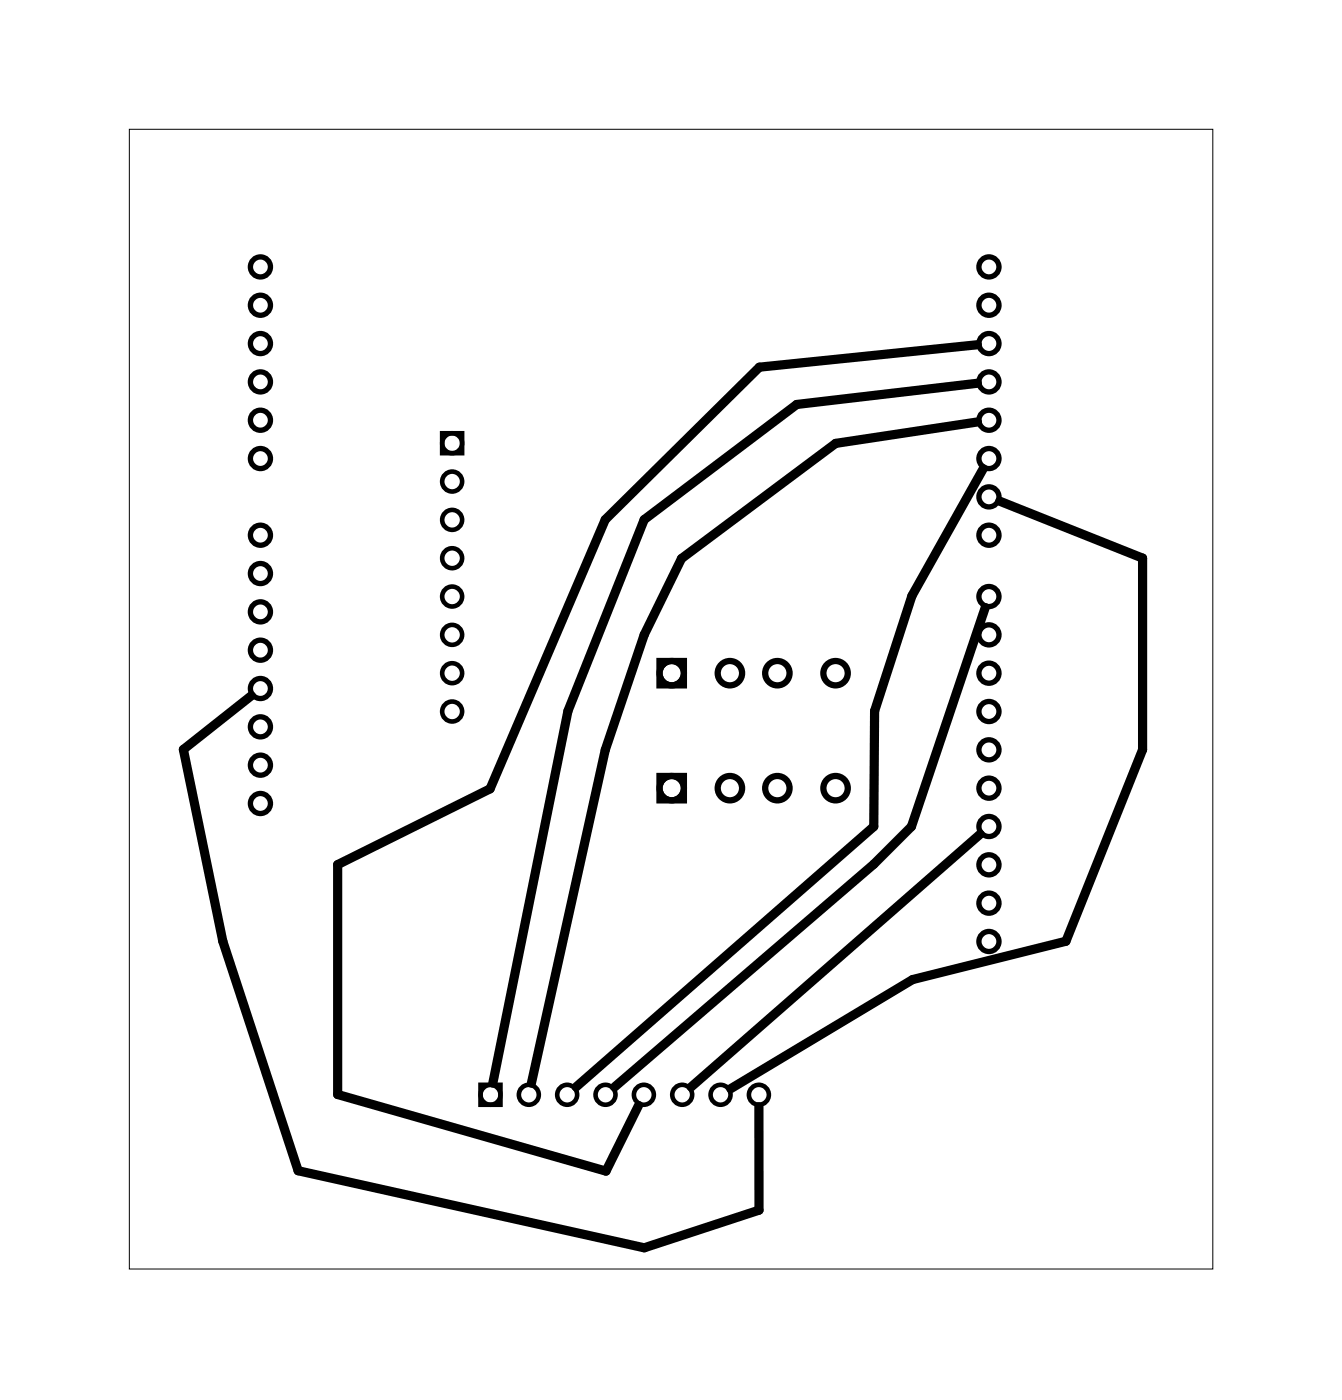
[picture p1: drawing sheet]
<svg xmlns="http://www.w3.org/2000/svg" width="89mm" height="93mm" viewBox="0 0 89 93" stroke-linecap="round" stroke-linejoin="round" font-family="sans-serif">
<path d="M8.6 8.6h71.7v75.5h-71.7z" fill="none" stroke="#000" stroke-width=".07"/>
<g fill="none" stroke="#000" stroke-width=".42">
<circle cx="44.5" cy="52.2" r=".81"/>
<circle cx="44.5" cy="44.6" r=".81"/>
<circle cx="48.4" cy="52.2" r=".81"/>
<circle cx="48.4" cy="44.6" r=".81"/>
<circle cx="51.5" cy="52.2" r=".81"/>
<circle cx="51.5" cy="44.6" r=".81"/>
<circle cx="55.4" cy="44.6" r=".81"/>
<circle cx="55.4" cy="52.2" r=".81"/>
</g>
<g fill="#000">
<path d="M43.5 43.6v2h2v-2zM43.9 44.6a.6 .6 0 0 1 1.2 0 .6 .6 0 0 1-1.2 0z"/>
<path d="M43.5 51.2v2h2v-2zM43.9 52.2a.6 .6 0 0 1 1.2 0 .6 .6 0 0 1-1.2 0z"/>
</g>
<g fill="none" stroke="#000" stroke-width=".3">
<path d="M29.3 28.7h1.3v1.3h-1.3zM31.8 71.9h1.4v1.3h-1.4z"/>
<circle cx="30" cy="37" r=".66"/>
<circle cx="30" cy="39.5" r=".66"/>
<circle cx="30" cy="34.5" r=".66"/>
<circle cx="30" cy="31.9" r=".66"/>
<circle cx="30" cy="29.4" r=".66"/>
<circle cx="30" cy="44.6" r=".66"/>
<circle cx="30" cy="47.2" r=".66"/>
<circle cx="30" cy="42.1" r=".66"/>
<circle cx="32.5" cy="72.6" r=".66"/>
<circle cx="35" cy="72.6" r=".66"/>
<circle cx="37.6" cy="72.6" r=".66"/>
<circle cx="40.1" cy="72.6" r=".66"/>
<circle cx="42.7" cy="72.6" r=".66"/>
<circle cx="45.2" cy="72.6" r=".66"/>
<circle cx="47.7" cy="72.6" r=".66"/>
<circle cx="50.3" cy="72.6" r=".66"/>
</g>
<g fill="none" stroke="#000" stroke-width=".35">
<circle cx="17.3" cy="17.7" r=".66"/>
<circle cx="65.5" cy="17.7" r=".66"/>
<circle cx="17.3" cy="38" r=".66"/>
<circle cx="17.3" cy="25.3" r=".66"/>
<circle cx="17.3" cy="35.5" r=".66"/>
<circle cx="17.3" cy="30.4" r=".66"/>
<circle cx="17.3" cy="22.8" r=".66"/>
<circle cx="17.3" cy="27.8" r=".66"/>
<circle cx="17.3" cy="20.2" r=".66"/>
<circle cx="65.5" cy="39.5" r=".66"/>
<circle cx="65.5" cy="22.8" r=".66"/>
<circle cx="65.5" cy="32.9" r=".66"/>
<circle cx="65.5" cy="35.5" r=".66"/>
<circle cx="65.5" cy="25.3" r=".66"/>
<circle cx="65.5" cy="27.8" r=".66"/>
<circle cx="65.5" cy="20.2" r=".66"/>
<circle cx="65.5" cy="30.4" r=".66"/>
<circle cx="17.3" cy="53.2" r=".66"/>
<circle cx="17.3" cy="45.6" r=".66"/>
<circle cx="17.3" cy="50.7" r=".66"/>
<circle cx="17.3" cy="48.2" r=".66"/>
<circle cx="17.3" cy="43.1" r=".66"/>
<circle cx="17.3" cy="40.5" r=".66"/>
<circle cx="65.5" cy="54.8" r=".66"/>
<circle cx="65.5" cy="47.2" r=".66"/>
<circle cx="65.5" cy="52.2" r=".66"/>
<circle cx="65.5" cy="44.6" r=".66"/>
<circle cx="65.5" cy="57.3" r=".66"/>
<circle cx="65.5" cy="49.7" r=".66"/>
<circle cx="65.5" cy="59.9" r=".66"/>
<circle cx="65.5" cy="42.1" r=".66"/>
<circle cx="65.5" cy="62.4" r=".66"/>
</g>
<path d="M64.7 22.8l-14.4 1.5-10.2 10.1-7.6 17.9-10.1 5v15.2l17.7 5.1 2.2-4.3M64.7 25.4l-11.9 1.4-10.1 7.6-5.1 12.7-5 24.7M64.8 28l-9.4 1.4-10.3 7.6-2.4 5.1-2.6 7.6-4.9 22.1M65.1 31.1l-4.7 8.4-2.5 7.6v7.7l-19.7 17.2M66.2 33.2l9.5 3.8v12.7l-5.1 12.7-10.1 2.5-12.1 7.2M16.6 46.1l-4.5 3.6 2.7 12.7 4.9 15.2 23 5.1 7.6-2.5v-6.9M64.9 55.3l-19.1 16.7M65.3 40.3l-4.9 14.5-2.5 2.5-17.2 14.7" fill="none" stroke="#000" stroke-width=".61"/>
</svg>
